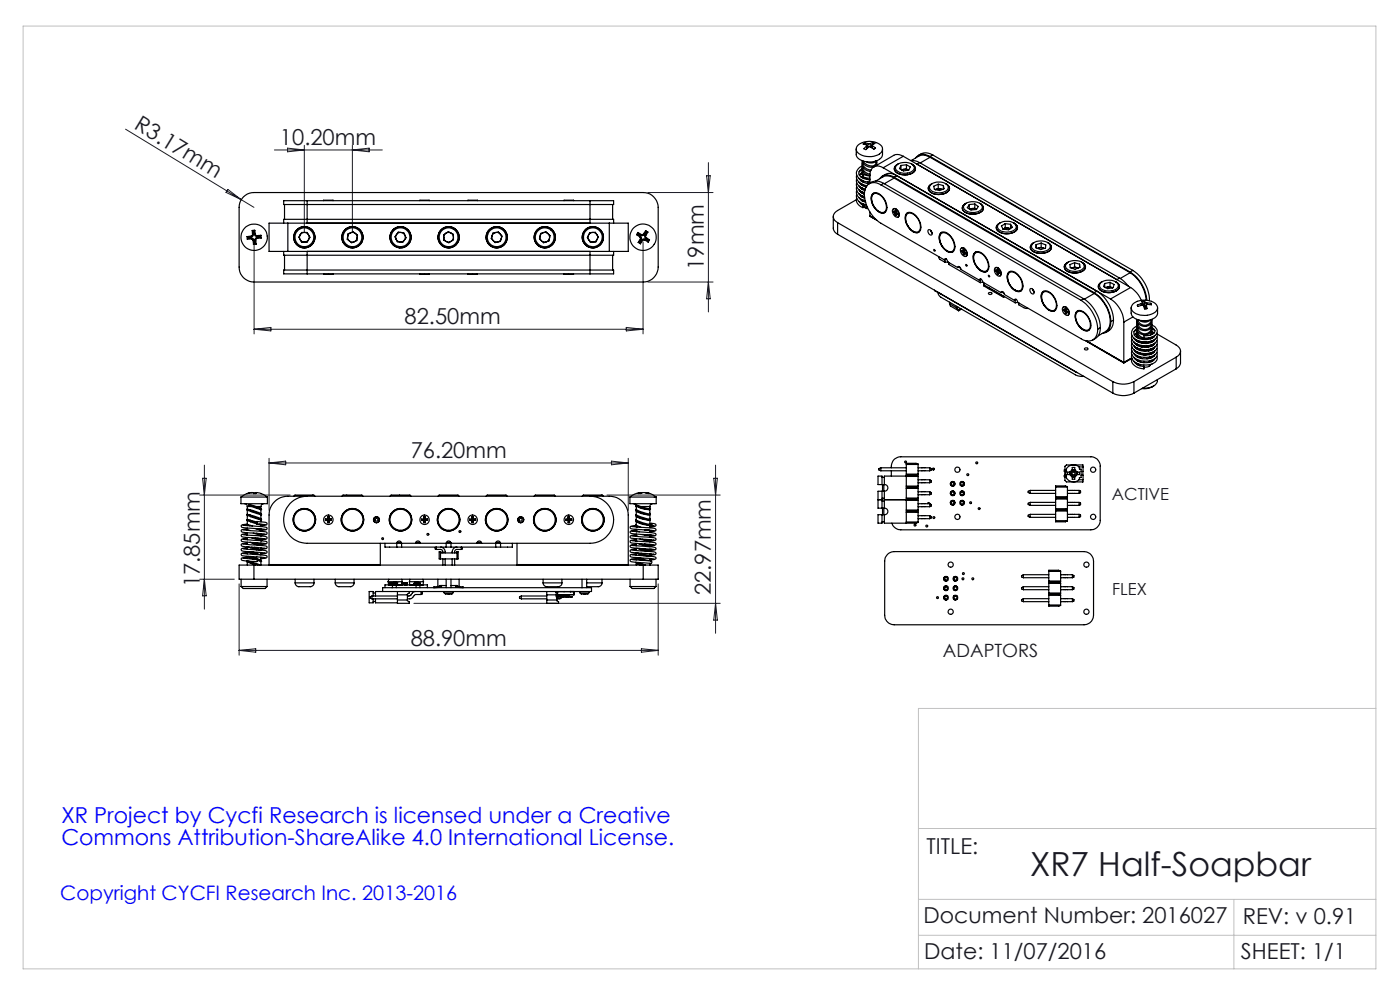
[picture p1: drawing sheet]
<svg xmlns="http://www.w3.org/2000/svg" width="297mm" height="210mm" viewBox="0 0 297 210" stroke-linecap="round" stroke-linejoin="round" font-family="sans-serif">
<defs><g id="words">
<text font-size="7.1" fill="#191924" x="218.6" y="185.7">XR7 Half-Soapbar</text>
<g font-size="4.7" fill="#191924">
<text x="28.3" y="27.2" transform="rotate(31 28.3 27.2)">R3.17mm</text>
<text x="59.4" y="30.8">10.20mm</text>
<text x="149.3" y="57.2" transform="rotate(-90 149.3 57.2)">19mm</text>
<text x="85.8" y="68.8">82.50mm</text>
<text x="87.1" y="97.2">76.20mm</text>
<text x="42.4" y="124.6" transform="rotate(-90 42.4 124.6)">17.85mm</text>
<text x="150.8" y="126.2" transform="rotate(-90 150.8 126.2)">22.97mm</text>
<text x="87.1" y="136.9">88.90mm</text>
<text x="196.6" y="181.1">TITLE:</text>
<text x="195.9" y="195.9">Document Number: 2016027</text>
<text x="263.6" y="195.9">REV: v 0.91</text>
<text x="196.1" y="203.4">Date: 11/07/2016</text>
<text x="263.3" y="203.5">SHEET: 1/1</text>
</g>
<g font-size="4.7" fill="#00f">
<text x="13" y="174.6">XR Project by Cycfi Research is licensed under a Creative</text>
<text x="13" y="179.2">Commons Attribution-ShareAlike 4.0 International License.</text>
</g>
<text font-size="4.2" fill="#00f" x="12.8" y="190.9">Copyright CYCFI Research Inc. 2013-2016</text>
<text font-size="3.9" fill="#191924" x="200" y="139.4">ADAPTORS</text>
<g font-size="3.5" fill="#191924">
<text x="235.9" y="106.1">ACTIVE</text>
<text x="235.9" y="126.2">FLEX</text>
</g>
</g></defs>
<path d="M4.9 5.5h287v200h-287zM291.9 150.3h-97.1v55.2M194.8 175.7h97.1M194.8 198.4h97.1M194.8 190.8h97.1M261.8 190.8v14.7" fill="none" stroke="#c0c0c0" stroke-width=".21"/>
<g fill="none" stroke="#191924" stroke-width=".21">
<path d="M26.6 27.4l24.6 15M58.2 31.8h22.9M61 31.4l3.6 .4-3.6 .4zM64.6 30.8v18.5M74.8 30.8v18.5M74.8 31.8l3.5-.4v.8zM149.9 37.3h.8l-.4 3.5zM150.3 34.5v31.7M48.3 40.2l2.9 2.2-3.3-1.6zM51.2 42.4l2.7 1.6M53.9 51.3v19.5M136.4 51.3v19.5"/>
<path d="M137.4 40.8h13.9M137.4 59.8h13.9M150.3 59.8l.4 3.6h-.8zM53.9 69.8h82.5M53.9 69.8l3.6-.3v.7zM132.9 69.5l3.5 .3-3.5 .4zM43.4 98.7v30.5M57.1 97.2v11.1M57.1 98.2h76.2M57.1 98.2l3.5-.4v.8zM129.7 97.8l3.6 .4-3.6 .4zM133.3 97.2v11.1"/>
<path d="M151.8 98.7v35.6M42.4 105h19.2M43 101.5h.7l-.3 3.5zM128.8 105h24M151.4 101.5h.8l-.4 3.5zM42.4 122.9h7.3M43.4 122.9l.3 3.5h-.7zM50.7 123.9v15.1M50.7 138h88.9M50.7 138l3.6-.4v.8zM87.8 128h65M136.1 137.6l3.5 .4-3.5 .4z"/>
<path d="M139.6 123.9v15.1M151.8 128l.4 3.5h-.8z"/>
</g>
<g fill="none" stroke="#000" stroke-width=".25">
<path d="M181.6 31.6a2.01 2.01 0 0 0 .3 1.9 3.9 3.9 0 0 0 5.2-.2l.1-1.7M181.8 39.6a1.72 1.72 0 0 0 1.6 2.1M181.8 38.8a1.61 1.61 0 0 0 1.3 2l.3 .1M181.8 37.1a1.61 1.61 0 0 0 1.3 2l.8 .3M181.8 38a1.61 1.61 0 0 0 1.3 2M182.1 30.7a3.9 3.9 0 0 1 4.9 .3 1.39 1.39 0 0 1-1.2 2 3.7 3.7 0 0 1-4-.9 1.11 1.11 0 0 1 .3-1.4zM182.2 39.5l.4 .5 .9 .4M182.2 38.7l.7 .6 .9 .4M182.2 37.8l.7 .7 1.5 .4M182.4 39.5v.1M182.4 38.7v.1M182.4 37.9l-.1 .1"/>
<path d="M182.4 38h-.1M182.7 39.2l.1-.2v.3M182.7 40l.2-.1-.1 .2M182.7 38.4l.1-.2v.3M182.8 36.6l-.5 .5M182.8 35.8a1 1 0 0 0-.6 1 1 1 0 0 0 .7 .9l1.6 .4M182.8 34.1a1.82 1.82 0 0 0 3.2 .7l-.1-.7M182.9 36.9l-.6 .3M182.9 37.4l-.2 .2M182.9 36l-.7 .4M183 35.2a1.59 1.59 0 0 0-1.3 1.6 1.59 1.59 0 0 0 1.4 1.5l1.4 .3M183 34.4a1.58 1.58 0 0 0 1.6 2"/>
<path d="M183 35.3a1.55 1.55 0 0 0 1.5 1.9M183 36.2l-.2 .5 .2 .5M183 34.5v.2a1.9 1.9 0 0 0 1.8 1.4M183 35.4v.2a1.77 1.77 0 0 0 1.6 1.4M183 36.3l.2 .7M183 37.2l.1 .6M183 39.9v.3M183 38.3l.1 .3M183 39.1v.3M183.1 40l.3 .4M183.1 40l.5 .1M183.1 34.1a2.02 2.02 0 0 0 2.4 1l.3-.3 .1-.7"/>
<path d="M183.1 39.2l.6 .5M183.4 37.6l1.1 .6M183.5 30.3l.7 .2M183.5 30.3l-.4 .3 .7 .2v.2M183.5 30.3v.3M183.8 39.4h.1M183.8 31l.1 .6M183.9 30.9l.1 .6M184 38.9l.3 .1M184 38.6l.5 .2M184.2 30.5l-.1 .9M184.5 37.3l-1.3-.3-.2 .3 .1 .2 1.4 .3"/>
<path d="M184.5 37.2v1.7M184.6 30.4l-.4 .1M184.6 30.4v.7M185 30.8l-.1 .5M185.1 30.9l.6 .5-.3 .3a.85 .85 0 0 0-1.4-.2 .33 .33 0 0 1-.3 .2 .33 .33 0 0 1-.4-.2l.5-.5M185.1 30.9l-.1 .5M185.2 30.3l.4 .1-.4 .2a.2 .2 0 0 0-.2 .1 .2 .2 0 0 0 .1 .2M185.2 30.3l-.6 .1M185.2 30.3v.3M185.8 34.1a1.64 1.64 0 0 1-2 .2M185.9 35v.1M185.9 34.9l.1 .2"/>
<path d="M186.9 39.2a2.12 2.12 0 0 0-2.4-.3 2.12 2.12 0 0 0-1.1 2.1 7.8 7.8 0 0 0 3.5 6.4l13.4 7.7M186.9 39.2l42.4 24.5M187.2 37.4a2.35 2.35 0 0 1 3.1-.1l-.6 .3M187.4 35.6a1.74 1.74 0 0 0-2-.2 1.74 1.74 0 0 0-.9 1.8M187.4 35.6l48.2 27.8M187.5 38.9a2.49 2.49 0 0 0-3.1 .1M187.5 38.9l-.6 .3M187.5 38.9l42.4 24.5M189.7 37.6a2.14 2.14 0 0 0-3.1 .3M189.7 37.8l-1.4-.5a3.4 3.4 0 0 0-2.5 1.1M189.7 37.6l42.4 24.5M189.7 37.8l42.4 24.5"/>
<path d="M189.7 37.8l-2.1 1.2M190.2 35.1a2.65 2.65 0 0 1 3.8 .3 1.59 1.59 0 0 1-1.9 1.4 1.73 1.73 0 0 1-2.1-1.3zM190.4 34.9a1.05 1.05 0 0 0-.7 1.2 1.05 1.05 0 0 0 1.1 .8 2.68 2.68 0 0 0 3.4-1l-.1-.5-.5-.5M190.4 34.9a1.03 1.03 0 0 0-.7 1.1 1.03 1.03 0 0 0 .9 .9 2.91 2.91 0 0 0 3.6-.9 .95 .95 0 0 0-.6-1.1M190.5 34.8l-.1 .1M191.1 35.1v.8M191.6 33.2a2.09 2.09 0 0 0-2-.3l-4.2 2.5M191.6 33.2l-4.2 2.4M191.6 33.2l48.3 27.8M191.7 35.9l-.4 .1M191.7 35.9l1 .2M191.7 35.9l-.5 .1"/>
<path d="M192.3 35.8l.4 .3M192.3 35l.8 .4-.3 .7-1.1 .2-.9-.5 .3-.7M192.3 35l-1.2 .1M192.3 35v.8M192.3 35.8l-.6 .1M192.7 36.1h.1M193.2 34l.9 .1 1 .4M193.4 34.8l.2 .1M195.1 34.5l-.6 .3M195.1 34.5l42.4 24.5M197.3 33.2a2.18 2.18 0 0 0-3.1 .3M197.3 33.4l-.4-.2a2.14 2.14 0 0 0-2-.1l-1.5 .9"/>
<path d="M197.3 33.4l-2.1 1.2M197.3 33.2l42.4 24.5M197.3 33.4l42.4 24.4M197.4 39.2a2.55 2.55 0 0 1 3.8 .4 1.55 1.55 0 0 1-2 1.3 1.72 1.72 0 0 1-2-1.2zM197.6 39a1.02 1.02 0 0 0-.7 1.1 1.02 1.02 0 0 0 .9 .9 2.94 2.94 0 0 0 3.6-.8 1.04 1.04 0 0 0-.6-1.2M197.8 38.9l-.2 .1M197.9 32.9a2.57 2.57 0 0 0-3.1 .1M197.9 32.9l-.6 .3M197.9 32.9l42.4 24.5M199 39.1v.9M199 39.1l-.9 .4 .1 .7 1.1 .2 1-.4-.2-.6M199 39.1l1.1 .3"/>
<path d="M199 40l-.5 .2M199 40l.6 .1M200.1 39.4v.7M200.6 38.9l.2 .1M51.6 41.8a2.98 2.98 0 0 1 2.3-1h82.6a3.2 3.2 0 0 1 3.1 3.2v12.6a3.2 3.2 0 0 1-3.1 3.2h-82.6a3.1 3.1 0 0 1-3.2-3.2v-12.6a3.1 3.1 0 0 1 .9-2.2zM52.4 50.2l.1 .5M52.4 50.2l.2 .1M52.6 50.6l-.1 .1M52.6 50.3v.3M53.3 50.1l-.9 .1M53.3 50.1v.2M53.3 50.3h-.7"/>
<path d="M53.3 50.7h-.8M53.3 50.7l.4 .3M53.3 50.5l.4 .1 .1 .3M53.3 50.5v.2M53.3 50.5l-.7 .1M53.5 48.9l.1 .9M53.5 48.9l.2 .1M53.6 49.8l-.3 .3M53.7 51l.1 .8M53.7 49v.7M53.7 49.7v.3l-.4 .3M53.7 49.7l-.1 .1"/>
<path d="M53.8 50.9l-.1 .1M53.8 50.9l.1 .7M53.9 49l.1 .7M53.9 51.6l-.1 .2M53.9 49h-.2M53.9 51.6h.3M54 49.7l.2 .4 .3 .1M54 48.9l.2 .8M54 48.9h-.5M54 48.9l-.1 .1M54.1 50.9h.2M54.1 50.9l.1 .7"/>
<path d="M54.2 49.7l.3 .3M54.2 49.7h-.2M54.2 51.6l.1 .2M54.3 50.9v.9M54.3 51.8h-.5M54.5 50v.2M54.5 50.6l-.2 .3M54.5 50.4l-.3 .2-.1 .3M54.5 50.4v.2M55.2 50.1l-.7 .1M55.2 50.1v.2M55.2 50.3l-.7 .1"/>
<path d="M55.2 50.3l.2 .2M55.4 49.9v.6M55.4 49.9l-.9 .1M55.4 49.9l-.2 .2M55.4 50.5l-.9 .1M60.2 47.3v-.8h70v.8M60.2 53.3v.8h70v-.8M60.4 43.4v3.1M60.4 54.1v3.2M61.1 47.3h-4v6h4M61.1 53.3h68.2M61.1 47.3v6"/>
<path d="M61.1 47.3h68.2M64 49.3h1.2l.6 1-.6 1.1h-1.2l-.6-1.1zM65.2 42.6h-5v.8h70v-.8h-5M65.2 58.1h-5v-.8h70v.8h-5M65.2 42.6v4.7M65.2 53.3v4.8M65.2 42.6h60M65.2 58.1h60M68.7 42.6h2M68.7 58.1h2M73.8 49.6l1.1-.4 .9 .7-.1 1.1-1.1 .5-.9-.7zM84.5 49.2l1.2 .2 .4 1-.7 1-1.1-.1-.5-1.1z"/>
<path d="M89.1 58.1h2M89.1 42.6h2M94.1 49.8l1-.7 1.1 .6v1.2l-1 .6-1-.5zM99.3 42.6h2M99.3 58.1h2M104.6 49.5l1.1-.3 .8 .9-.3 1.1-1.2 .3-.8-.9zM114.7 49.5l1.1-.3 .9 .8-.2 1.1-1.2 .4-.9-.8zM119.7 42.6h2M119.7 58.1h2M125.1 49.3h1.2l.6 1-.5 1-1.2 .1-.6-1zM125.2 42.6v4.7M125.2 53.3v4.8"/>
<path d="M129.3 47.3h4v6h-4M129.3 47.3v6M130 43.4v3.1M130 54.1v3.2M135 49.8l.7 .5M135.3 49.7l-.3 .1M135.3 49.7l.6 .4M135.3 49.3l.8 .5M135.3 49.3l-.3 .5M135.3 49.3l.1 .2M135.4 49.5l.6 .4M135.4 49.5l-.1 .2"/>
<path d="M135.4 51.4l.5 .3M135.6 51.4h-.2M135.6 51.4l.2 .1M135.7 50.3l.2 .4M135.8 51.5l.1 .2M135.9 50.7l-.5 .7M135.9 50.1l.2 .3-.1 .4M135.9 50.1l-.2 .2M135.9 50.7l.1 .1M136 50.8l-.4 .6M136.1 49.8l-.1 .1M136.2 50.9l.1 .1"/>
<path d="M136.2 50.9l-.4 .6M136.3 51l-.4 .7M136.5 49.7l-.4 .1M136.5 49.7l.1 .1M136.6 49.8l-.3 .2-.3-.1M136.8 50.9l-.5 .1M136.8 50.9l.7 .5M136.8 49.9v.4l.2 .2M136.8 50.8l-.3-.1-.3 .2M136.8 49.9l.2 .1M136.8 50.8v.1M136.8 50.8l.7 .3"/>
<path d="M137 50l.1 .4M137 48.9l.4 .3M137 48.9l-.5 .8M137 48.9v.2M137 50.5l.6 .4M137 49.1l-.4 .7M137 49.1l.2 .2M137.1 50.4l.7 .5M137.1 50.4l-.1 .1M137.2 49.3l-.4 .6M137.4 49.2l-.4 .8M137.4 49.2l-.2 .1"/>
<path d="M137.5 51.1v.3M137.6 50.9l-.1 .2M137.8 50.9l-.3 .5M137.8 50.9h-.2M176.8 46v2.6a1.72 1.72 0 0 0 .9 1.1M177.7 49.7l58.4 33.7M177.7 47.2l58.4 33.8M177.7 47.2v2.5M181.7 42.4l-4 2.3a1.36 1.36 0 0 0-.9 1.2 1.36 1.36 0 0 0 .9 1.3M181.8 41.2a1.64 1.64 0 0 0 1.3 2l.7 .3M181.8 40.4a1.64 1.64 0 0 0 1.3 2l.5 .2M181.8 42a1.64 1.64 0 0 0 1.3 2.1"/>
<path d="M182.2 41.9l.7 .7 .8 .3M182.2 41.1l.4 .5 .8 .4M182.2 40.3l.4 .5 .8 .4M182.2 42.7l.4 .5 .6 .4M182.4 41.2h-.1M182.4 40.4h-.1M182.4 42h-.1M182.4 40.4l-.1 .1M182.4 41.2l-.1 .1M182.8 41.8l.2-.3 .2 .5M182.8 40.7l-.1 .1M182.8 41.5l-.1 .2"/>
<path d="M182.9 43.1l.1 .4M182.9 41.7h-.1M182.9 40.7l-.1 .2M182.9 42.4l.2 .3M183 42.5l-.1 .1M183 40.8l.3 .4M183 40.7v.2M183 41.7v.2M183.1 43.7l.1-.1 .1 .2-.2 .3zM183.1 43.2l.9 .8M183.2 42.5l.4 .4M183.2 43.9l.4 .2"/>
<path d="M183.3 43.8l.7 .5M183.3 41.7l.1 .1M184.5 45v.9l1.5 .8M184.5 45.8l1.3 .7M185.1 41.2a1.36 1.36 0 0 1 2 .4 2.54 2.54 0 0 1 .6 3.5 2.08 2.08 0 0 1-2.4-1.4l-.5-1.6zM185.1 41.3a1.55 1.55 0 0 1 2.3 .8 2.4 2.4 0 0 1 .3 2.8 1.76 1.76 0 0 1-2.2-1.1l-.6-1.6zM185.3 41a2.52 2.52 0 0 0 .4 3.3 1.6 1.6 0 0 0 2.2 .7M189.5 44.3a1.11 1.11 0 0 1 1 .6 1.11 1.11 0 0 1 0 1.2 1.21 1.21 0 0 1-1-1.8zM189.5 44.3a1.07 1.07 0 0 1 1.1 .5 1.07 1.07 0 0 1-.1 1.2M189.6 45l.3 .2M189.8 44.9l.7 .4v.2l-.4-.1 .1-.2 .3 .1M189.8 44.9h.1"/>
<path d="M189.8 44.9l-.2 .1M189.9 45v-.4l.2 .1v1l-.2-.1M189.9 45.2v.4M189.9 45l-.3-.2v.2M189.9 45h.2M190.1 45.1l-.2 .1M190.1 45.5l-.2 .1M192.3 45.3a1.61 1.61 0 0 1 2.3 .8 2.7 2.7 0 0 1 .5 3 1.61 1.61 0 0 1-2.3-.8 2.7 2.7 0 0 1-.5-3zM192.4 45.4a1.74 1.74 0 0 1 2.3 1 2.15 2.15 0 0 1 .1 2.7 1.97 1.97 0 0 1-2.3-1.3l-.4-1.2 .1-.7zM192.5 45.1a2.44 2.44 0 0 0 .4 3.3 1.73 1.73 0 0 0 2.1 .8M196.9 48.8a.69 .69 0 0 1 .7 .3 .69 .69 0 0 1 0 .7 .76 .76 0 0 1-.7-1zM197.4 48.9l.3 .5"/>
<path d="M197.4 48.9l.3 .4M198.1 52.9l.2 .1v.3l-.1-.1zM198.5 40.2h.1M199.2 54.5l.2 .5 1.1 .7M199.5 49.5a1.36 1.36 0 0 1 2 .4 2.54 2.54 0 0 1 .6 3.5 2.08 2.08 0 0 1-2.4-1.3l-.5-1.7zM199.6 40.1l-1.1 .1M199.6 40.1l.2 .1M199.6 40.1l.3 .1M199.7 49.6a1.72 1.72 0 0 1 2.2 1 2.03 2.03 0 0 1 .1 2.7 2.13 2.13 0 0 1-2.4-1.7l-.3-1.2zM199.8 49.3a2.38 2.38 0 0 0 .3 3.2 1.75 1.75 0 0 0 2.1 .9M200.3 55.1l.1-.2h.3l.3 .7 2.2 1.2M200.5 55.7h.8v.4l6.7 3.9"/>
<path d="M200.5 55v.7M200.7 54.9l-.4 .2M200.7 55h-.1M203.2 56.8a.41 .41 0 0 1 .5-.2 .41 .41 0 0 1 .2 .6l3.9 2.2M203.4 56.6l.4 .3M203.5 56.6l-.3 .2M203.9 52.7a1.11 1.11 0 0 1 1.2 1.4v.1a.68 .68 0 0 1-1.1-.4l-.3-.8zM203.9 52.6a1.07 1.07 0 0 1 1.1 .6 1.07 1.07 0 0 1-.1 1.2M204 53.4l.3 .2M204.2 53.3l.7 .3v.3l-.4-.2 .1-.2 .3 .1M204.2 53.2v.1M204.2 53.3l-.2 .1"/>
<path d="M204.3 53.3v-.4l.2 .1v1.1l-.2-.1M204.3 53.6v.4M204.3 53.3l-.3-.2v.3M204.5 43.5a2.68 2.68 0 0 1 3.8 .1 1.34 1.34 0 0 1-1.6 1.5 1.85 1.85 0 0 1-2.3-1.3zM204.5 53v.3h-.2M204.5 53.9h.1M204.5 53.4l-.2 .2M204.5 53.9l-.2 .1M204.8 43.2a1.01 1.01 0 0 0-.7 1 1.01 1.01 0 0 0 .9 .9 2.99 2.99 0 0 0 3.6-.7 1.01 1.01 0 0 0-.6-1.2M204.8 43.2a1.03 1.03 0 0 0-.6 1.1 1.03 1.03 0 0 0 .9 .9 2.91 2.91 0 0 0 3.5-.8 .95 .95 0 0 0-.6-1.2M205 43.1l-.2 .1M205.6 44.3h.1"/>
<path d="M205.6 43.4l-.4 .7 .8 .4 1.2-.1M205.6 43.4v.9M206.2 44.2l-.5 .2M206.2 44.2l1 .2M206.2 44.2l-.6 .1M206.7 53.6a1.61 1.61 0 0 1 2.4 .9 2.7 2.7 0 0 1 .4 2.9 1.61 1.61 0 0 1-2.3-.8 2.53 2.53 0 0 1-.5-3zM206.8 43.3l.7 .5-.3 .6M206.8 43.3l-1.2 .1M206.8 44.2l.4 .2M206.8 43.3v.9M206.8 44.2h-.6M206.9 53.7a1.7 1.7 0 0 1 2.2 1 2.1 2.1 0 0 1 .2 2.8 1.99 1.99 0 0 1-2.3-1.3l-.4-1.3v-.7z"/>
<path d="M207 53.4a2.62 2.62 0 0 0 .6 3.6l1 .6 .8-.1M207.8 59.4l.2-.2 .4 .3 .1 .3 3.9 2.3M207.8 43.1l.2 .1M208 60h.7v.4l6.7 3.8M208 59.3v.7M208.1 59.2l-.3 .2M208.1 59.2l-.1 .1M209.7 58.4h.2v.3zM211.1 56.9a1.1 1.1 0 0 1 1.2 1.3 .51 .51 0 0 1-.5 .4 .51 .51 0 0 1-.5-.4l-.3-.7zM211.1 56.8a1.11 1.11 0 0 1 1.1 .5 1.11 1.11 0 0 1 0 1.2M211.2 57.5l.4 .2M211.4 57.4l.3 .2"/>
<path d="M211.4 57.4h.1M211.4 57.4l-.2 .1M211.5 57.5v-.4l.2 .1v.8M211.5 57.5l-.3-.2v.2M211.5 57.5h.2M211.6 57.7v.4M211.7 57.6l.4 .2v.2l-.3-.2M211.7 58h.1M211.7 57.6l-.1 .1M211.7 58l-.1 .1M211.8 57.8v.4l-.2-.1M211.9 47.5a2.82 2.82 0 0 1 3.6 .2 1.25 1.25 0 0 1-1.5 1.5 2.08 2.08 0 0 1-2.4-1z"/>
<path d="M212 47.4a.98 .98 0 0 0-.7 .9 .98 .98 0 0 0 .8 .9 3.1 3.1 0 0 0 3.7-.5 .97 .97 0 0 0-.6-1.3M212 47.4a1.02 1.02 0 0 0-.7 1.1 1.02 1.02 0 0 0 1 .8 2.94 2.94 0 0 0 3.5-.8 1.04 1.04 0 0 0-.6-1.1M212.1 57.8l-.3-.1v.1M212.2 47.3l-.2 .1M212.8 48.6h.1M213.3 47.4l-.9 .5 .4 .7 1.2 .1 .8-.5-.4-.6M213.3 47.4l1.1 .2M213.3 47.4v.9M213.3 48.3l-.5 .3M213.9 57.8a1.61 1.61 0 0 1 2.4 .8 2.39 2.39 0 0 1 .2 3.2 2.08 2.08 0 0 1-2.4-1.4l-.5-1.7zM214.1 57.9a1.74 1.74 0 0 1 2.3 1 2.15 2.15 0 0 1 .1 2.7 2.13 2.13 0 0 1-2.5-1.7l-.2-.8a1.24 1.24 0 0 1 .3-1.2zM214.2 57.6a2.38 2.38 0 0 0 .3 3.2 1.75 1.75 0 0 0 2.1 .9"/>
<path d="M214.3 48.5l-.9-.1-.6 .2M214.4 47.6v.9l-1.1-.2M215 47.3l.2 .1M219.2 51.5a1.03 1.03 0 0 0-.6 1.1 1.03 1.03 0 0 0 .9 .9 2.94 2.94 0 0 0 3.5-.8 .94 .94 0 0 0-.6-1.2M219.2 51.5a1.03 1.03 0 0 0-.6 1.1 1.03 1.03 0 0 0 .9 .9 2.91 2.91 0 0 0 3.5-.8v-.5l-.6-.7M219.3 51.5a2.77 2.77 0 0 1 3.4 .3 .97 .97 0 0 1-1 1.5 2.48 2.48 0 0 1-2.9-.9l.1-.4zM219.4 51.4l-.2 .1M219.8 51.9v.7M220.3 52.6l1.1 .1M220.3 52.6l-.2 .1M220.9 51.6l1 .4-.1 .6-1 .3-1-.3v-.7M220.9 51.6l-1.1 .3"/>
<path d="M220.9 52.5l.5 .2M220.9 51.6v.9M220.9 52.5l-.6 .1M221.4 52.7h.1zM222.2 51.4l.2 .1M226.3 55.8a2.77 2.77 0 0 1 3.7 .3 1.39 1.39 0 0 1-1.6 1.5 2 2 0 0 1-2.4-1.1zM226.4 55.7a1.02 1.02 0 0 0-.6 1.1 1.02 1.02 0 0 0 .9 .9 2.82 2.82 0 0 0 3.6-.9 .98 .98 0 0 0-.7-1.1M226.4 55.7a1.02 1.02 0 0 0-.6 1.1 1.02 1.02 0 0 0 .9 .9 2.98 2.98 0 0 0 3.6-.8 1.04 1.04 0 0 0-.7-1.2M226.6 55.6l-.2 .1M227.3 56.9l.2-.1zM228 55.7l-1 .4v.7l1.1 .3 1-.4-.1-.7M228 55.7l1 .3"/>
<path d="M228 55.7v.9M228 56.6l-.5 .2M228 56.6l.5 .2M228.5 56.8h-1M228.5 56.8l.2 .1M229 56v.8M229.4 55.6l.2 .1M233.6 59.9a.99 .99 0 0 0-.6 1 .99 .99 0 0 0 .8 .9 2.98 2.98 0 0 0 3.6-.7 .99 .99 0 0 0-.6-1.2M233.6 59.9a1.03 1.03 0 0 0-.6 1 1.03 1.03 0 0 0 .9 .9 2.94 2.94 0 0 0 3.6-.8l-.1-.5-.6-.6M233.8 59.8l-.2 .1M235.5 59.9l.9 .5-.3 .6-1.1 .2-.9-.4 .3-.7M235.5 59.9l-1.1 .2"/>
<path d="M235.5 59.9v.9M236.6 59.8l.2 .1M237.5 59l.9 .7 1 1M237.5 59l-.6 .3M239.7 57.7a7.9 7.9 0 0 1 3.6 6M239.7 57.8a7.6 7.6 0 0 1 3.4 5.9M239.7 57.8l-2.1 1.3M240.3 57.4a7.8 7.8 0 0 1 3.5 6.4M240.3 57.4l-.6 .3M198.3 61.6v.1M198.3 61.7l.7 .4M199 62l.1 .5 .5 .6 28.5 16.4 1.1 .3h.7"/>
<path d="M199.3 62.2l.3 .2M201.4 64.4l1.5 .9M201.4 64.1v.3M201.4 64.4l.2 .5 1.8 1M202.9 65.3l.1 .1M202.9 65v.3M203 65.4l.3 .3M203.3 65.2l-.3 .2M203.3 65.7l.1 .2M203.8 65.5l-.5 .2M204 65.6l-.6 .3M208.9 60.5l-.2 .1 4.2 2.5"/>
<path d="M209.7 62.2a.42 .42 0 0 1 .4-.2 .42 .42 0 0 1 .3 .3 .4 .4 0 0 1-.4 .2 .4 .4 0 0 1-.3-.3zM209.7 61.1l3.2 1.8M209.7 61.1v.1M209.8 61l-.1 .1M212.4 62.1l.1-.3 .2 .1 .4 .6 2.1 1.2M212.5 62l.5 .2M212.7 61.9l-.3 .2M212.9 62.9v.2M212.9 62.9h.1M213.1 62.9l-.2 .2M215.2 63.7l.1-.2h.2l.4 .6 13.4 7.8a2.15 2.15 0 0 0 2.5 .2 2.15 2.15 0 0 0 1.1-2.3M215.4 64.2h.7v.5l1.4 .7h.7"/>
<path d="M215.4 63.6v.6M215.5 63.5l-.3 .2M215.6 63.5l-.2 .1M218.5 61.3a.64 .64 0 0 1 .8 .3 .64 .64 0 0 1-.2 .8l-.4-.4-.2-.4zM219 61.3l.4 .6M219.1 61.4l.3 .4M221.1 62a1.64 1.64 0 0 1 2.4 .8 2.44 2.44 0 0 1 .2 3.1 2.08 2.08 0 0 1-2.4-1.4l-.5-1.6zM221.3 62a1.7 1.7 0 0 1 2.3 1.1 2.1 2.1 0 0 1 .1 2.7 1.99 1.99 0 0 1-2.3-1.3l-.4-1.3v-.7zM221.4 61.8a2.4 2.4 0 0 0 .4 3.2 1.73 1.73 0 0 0 2 .9M225.5 65.2a1.11 1.11 0 0 1 1.3 1.4 .51 .51 0 0 1-.5 .3 .51 .51 0 0 1-.5-.3l-.4-.8zM225.6 65.1a1.11 1.11 0 0 1 1 .6 1.11 1.11 0 0 1 0 1.1M225.6 65.9l.4 .2"/>
<path d="M225.8 65.7h.1M225.8 65.7l.7 .4v.2l-.3-.1M225.8 65.7l-.2 .2M226 65.8v-.4l.2 .1v.8M226 65.8l-.4-.2v.3M226 65.8h.2M226 66.1v.4M226.2 66.3h.1M226.2 65.9l-.2 .2M226.2 66.3l-.2 .2M226.2 66.2v.4l-.2-.1M226.5 66.1l-.2-.1-.1 .2"/>
<path d="M228.1 78.9l.5 .1M228.4 66.1a1.61 1.61 0 0 1 2.3 .8 2.53 2.53 0 0 1 .4 3 1.61 1.61 0 0 1-2.3-.8 2.7 2.7 0 0 1-.4-3zM228.5 66.2a1.74 1.74 0 0 1 2.3 1 2.15 2.15 0 0 1 .1 2.7 2.13 2.13 0 0 1-2.5-1.7l-.2-1.2zM228.6 66a2.06 2.06 0 0 0 .1 2.8 2.09 2.09 0 0 0 2.4 1.2M229.3 63.7a7.9 7.9 0 0 1 3.6 6.1M229.9 63.4a7.9 7.9 0 0 1 3.5 6.1M229.9 63.4l-.6 .3M230.2 73.9a.32 .32 0 0 1 .4-.2 .32 .32 0 0 1 .1 .5h-.5zM230.2 72.2l8.2 4.8M230.5 72.3l7.9 4.6 1.7-1a1.92 1.92 0 0 0 2 2.3h.6M232.1 62.1a8.1 8.1 0 0 1 3.6 6.1M232.1 62.1l.6-.3a7.9 7.9 0 0 1 3.5 6.1"/>
<path d="M232.1 62.3a6.9 6.9 0 0 1 3.2 7l-.4 .7-1.9 1.2M232.1 62.3l-2.1 1.2M233.4 60.1a2.71 2.71 0 0 1 3.8 .2 1.44 1.44 0 0 1-1.8 1.4 1.81 1.81 0 0 1-2.1-1.1zM233.4 69.5a2.59 2.59 0 0 1-1.6 2.6M233.4 69.5l-.5 .3M234.4 60.1v.8M234.9 60.9l-.3 .1M234.9 60.9l1 .1M234.9 60.9l-.4 .1M235.5 60.8l.4 .2M235.5 60.8l-.6 .1M235.6 63.4a6.2 6.2 0 0 1 2.8 4.9"/>
<path d="M235.7 68.2a2.14 2.14 0 0 1-1.9 2.5M235.9 61l.1 .1M236.2 67.9a2.58 2.58 0 0 1-1.6 2.6M236.2 67.9l-.5 .3M238.4 68.3v8.7M239.9 61l1.2 1.1 1 1.6M239.9 61l-4.3 2.4M240 65.3a1.94 1.94 0 0 0 .7 2.2 3.8 3.8 0 0 0 4.8-.6l.1-1.6M240.1 76.1l-1.7 .9M240.1 74.3a1.96 1.96 0 0 0 2 2.2 3.1 3.1 0 0 0 3.3-.9v-.9M240.1 75.1a1.92 1.92 0 0 0 2 2.3 3.1 3.1 0 0 0 3.3-1v-.8M240.1 73.5a1.69 1.69 0 0 0 1.4 2.1 3.5 3.5 0 0 0 3.9-.9v-.8"/>
<path d="M240.1 72.7a1.65 1.65 0 0 0 1.4 2 2.95 2.95 0 0 0 4-1l-.1-.6M240.1 71.9a1.92 1.92 0 0 0 2 2.2 2.9 2.9 0 0 0 3.4-1.2l-.1-.6M240.1 71a1.92 1.92 0 0 0 2 2.3 2.9 2.9 0 0 0 3.4-1.2l-.1-.6M240.3 67.2l-1.9 1.1M240.4 64.4a3.7 3.7 0 0 1 5.1 .5 1.35 1.35 0 0 1-1.2 1.7 3.8 3.8 0 0 1-4.2-.7 1.03 1.03 0 0 1 .3-1.5zM240.6 75.8a2.99 2.99 0 0 0 4.4 .3M240.6 75a2.99 2.99 0 0 0 4.4 .3v-.1M240.6 74.2a3 3 0 0 0 4.3 .4l.1-.2M240.6 73.4a3 3 0 0 0 4.3 .4l.1-.2M240.6 72.6a2.96 2.96 0 0 0 4.3 .3l.1-.1M240.6 71.7a2.99 2.99 0 0 0 4.4 .3M240.6 76.7l.8 .7 1.3 .3"/>
<path d="M240.7 75.1h-.1M240.7 74.3h-.1M240.7 73.5h-.1M240.7 72.6l-.1 .1M240.7 71.8l-.1 .1M240.7 75.9h-.1M240.7 74.3v.1M240.7 73.5v.1M240.7 72.7h.1M240.7 71.9h.1M240.7 75.1v.1M241 75.6l.2-.2-.1 .3"/>
<path d="M241 74.7l.2-.1-.1 .2M241.1 67.7a1.68 1.68 0 0 0 1.6 1.5 1.68 1.68 0 0 0 1.7-1.3v-.2M241.1 72.1v.3M241.1 72.9v.3M241.1 72.2l-.1 .1M241.1 71.4l-.1 .1M241.2 70.8l-.5 .3M241.2 70.5l-.6 .6M241.2 69.7a1.04 1.04 0 0 0-.7 1.1 1.04 1.04 0 0 0 .9 .9 2.81 2.81 0 0 0 3.6-.6M241.2 73.8l-.1 .2M241.2 76.2l.2 .4M241.2 77l.1 .4"/>
<path d="M241.2 69.9l-.6 .5M241.2 68.3a1.67 1.67 0 0 0 1.2 1.8 1.67 1.67 0 0 0 2-1l-.1-.7M241.2 70.1a1.55 1.55 0 0 0 1.9 1.8l.7-.2M241.2 70.9l-.1 .7M241.2 75.5l.2 .3M241.2 76.3v.2M241.2 73.8l-.2 .1M241.2 73l-.2 .1M241.3 74.6l.3 .5M241.3 74.8h.1M241.3 67.8a1.47 1.47 0 0 0 1.5 1.2 1.47 1.47 0 0 0 1.4-1.2M241.3 68.5a1.45 1.45 0 0 0 1.4 1.4 1.45 1.45 0 0 0 1.5-1.3"/>
<path d="M241.3 69.4a1.45 1.45 0 0 0 1.4 1.4 1.45 1.45 0 0 0 1.5-1.3M241.3 70.3a1.45 1.45 0 0 0 1.3 1.4M241.3 71.1l.2 .6M241.3 72.2l.1 .3M241.3 73l.1 .3M241.3 73.9l.6 .5M241.3 73.9v.2M241.3 74.8v.2M241.4 73.1l.9 .6M241.5 77.2l.3 .4M241.5 72.3a1.95 1.95 0 0 0 2.5 .2M241.6 76.4l.4 .4"/>
<path d="M241.7 75.6l.6 .5M241.8 74.8v.1a1.5 1.5 0 0 0 2 0M241.9 74a1.52 1.52 0 0 0 1.8 .1M242.1 64.4l-.3 .1a.33 .33 0 0 0-.5 .4l.1 .1 .3-.1a.65 .65 0 0 1 .8-.1 .65 .65 0 0 1 .3 .7h.4a.24 .24 0 0 0 .2-.2 .24 .24 0 0 0-.2-.3v-.2M242.1 73.3a1.34 1.34 0 0 0 1.5 0M242.1 64.4v.4M242.4 64.2v.5M242.4 72.5h.8M242.7 77.7v.5zM242.7 63.8l.2 .3M242.7 63.8l-.5 .1 .2 .4-.3 .1M242.7 63.8l-.1 1.1"/>
<path d="M242.9 64.1l.4 .2M242.9 64.1l-.1 1.3M243.2 64.8l-.1 .7 .1-.7M243.3 64.3h.9M243.3 64.3v.3M243.5 68l-.5 .1-.6-.1M243.9 75.7l-.6 .4M244 76.5l-.4 .4M244.1 77.3l-.4 .4M244.1 77.5l-.7 .3-.7 .1M244.1 67.8a1.83 1.83 0 0 1-2.5 .1M244.1 73.2l-.9 .5"/>
<path d="M244.2 64.3l.1 .4-.9-.1-.2 .2M244.2 64.3l-.1 .3M244.2 71.6l-.1 .3M244.2 74l-.6 .5M244.2 70.4l-.2 .7M244.2 74v.3M244.2 74.9v.2M244.2 75.8v.1M244.2 72.3v.4M244.2 73.2v.3M244.3 74.8l-.5 .4M244.3 75.6l-.3 .4"/>
<path d="M244.3 69.3a1.43 1.43 0 0 1-.4 1.5 1.43 1.43 0 0 1-1.5 .2 1.42 1.42 0 0 1-1.2-1.9 1.56 1.56 0 0 0-1.2 1.5 1.56 1.56 0 0 0 1.1 1.5 3.6 3.6 0 0 0 4.3-.6v-.8M244.3 70.2l.1 .8M244.3 75.6l.1 .2M244.3 76.5l.1 .2M244.4 70.3l.4 .4M244.4 74.7v.3M244.4 76.4l-.2 .4M244.4 70.6l.3 .2M244.4 69.8l.6 .3M244.4 69a1.28 1.28 0 0 1 1.1 1.3 1.28 1.28 0 0 1-1.2 1.2l-1.6 .2v-.5a2.27 2.27 0 0 0 2.3-.8 .88 .88 0 0 0-.6-.9M244.4 72.3v.3M244.4 73.1v.3"/>
<path d="M244.4 73.9v.3M244.4 77.2h.1M244.4 73.9l.3 .1M244.4 73.1l.3 .1M244.4 72.3l.3 .1M244.4 71.5l.3 .1M244.4 74.7l.3 .2M244.4 71.5v.2M244.7 74.6l.1 .1M244.7 73.8l.1 .1M244.7 73l.1 .1M244.7 72.2l.1 .1"/>
<path d="M244.7 71.4l.1 .1M244.7 75.4l.1 .2M245.5 70.9l4 2.3a1.36 1.36 0 0 1 .9 1.3 1.36 1.36 0 0 1-.9 1.3M249.5 75.8l-8.9 5.2M249.5 75.8v2.4M249.5 78.2l-8.9 5.2M250.4 74.5v2.6a1.68 1.68 0 0 1-.9 1.1M186.9 99.9h5.4M186.9 99.2h5.4M186.9 99.2v.7M186.9 99.2l-.5 .2v.3l.5 .2M189.1 99.2a2.02 2.02 0 0 1 2-2.3h40.3a1.92 1.92 0 0 1 2 2v11.5a2.04 2.04 0 0 1-2 2h-40.3a2.04 2.04 0 0 1-1.9-1.4"/>
<path d="M189.1 99.9v1.1M192.3 98.5h2.5M194.8 99.9h2.4M194.8 99.2h2.4M197.2 99.2v.7M197.2 99.2l.4 .2v.3l-.4 .2M197.8 99.6l.2 .1M226.2 99.7h-.3v-.8l.3-.3h3.5v3.6h-3.5l-.3-.3v-.7h.3M226.2 99.7h-.4v.3h.2M226.4 99.2a1.81 1.81 0 0 1 2.6-.1v.4h.3v1.8h-.3a.9 .9 0 0 1-.9 .9 1.55 1.55 0 0 1-2-1.6zM227.5 99.7v-.5h.5v.5M227.5 99.7l-.5 .4"/>
<path d="M227.5 99.7h.5M228 99.7l.4 .4M228.9 99.1h.9M236.1 81a4.9 4.9 0 0 0 4.5 0M236.1 83.4a4.9 4.9 0 0 0 4.5 0M236.1 81v2.4M240.6 81v2.4M244.7 81.9l-1 .5h-1.5M245.5 80.5a1.84 1.84 0 0 1-1.8 1.8h-1.3M51.1 105.4h5.6M51.1 105.4v1.4h5.6v-1.4M51.6 117.4l2.2 .2a5.9 5.9 0 0 1 2.8 .4v.2l-.2 .2-1 .1"/>
<path d="M51.6 116.4l4.7 .4a.29 .29 0 0 1 .4 .2 .29 .29 0 0 1-.3 .4l-1 .1M51.6 115.4l2.2 .2a5.9 5.9 0 0 1 2.8 .3v.4l-1.2 .2M51.6 114.4l2.2 .2a5.9 5.9 0 0 1 2.8 .4l-.2 .4-1 .1M51.6 113.4l4.7 .4a.29 .29 0 0 1 .4 .2 .29 .29 0 0 1-.3 .4l-1 .1M51.6 112.4l2.2 .2a5.9 5.9 0 0 1 2.8 .4v.3l-1.2 .2M51.6 111.4l2.2 .2a6.3 6.3 0 0 1 2.8 .4l-.2 .4-1 .1M51.9 106.8a.6 .6 0 0 1 .6 .6M52.4 112.5h.2M52.4 111.3l.6 .2M52.4 110.2l2 .7M52.4 119.1l2.3 .8M52.4 109.1l3.1 1.2"/>
<path d="M52.4 108l3.1 1.2M52.4 111.3l.1 .2M52.4 112.5h.1M52.4 110.2l.1 .2M52.4 119.1l.1 .1M52.4 109.1l.1 .3M52.4 108l.1 .3M52.4 118l.1 .1M52.4 104.7l-1.3 .7M52.4 104.7h.1a1.24 1.24 0 0 1 1.3-.1v.1M52.5 116.2a1.27 1.27 0 0 0-1.3 .4l.1 .3h.4l4.5 .4M52.5 117.2a1.27 1.27 0 0 0-1.3 .4l.1 .2 .4 .1 4.5 .4"/>
<path d="M52.5 115.2a1.27 1.27 0 0 0-1.3 .4l.1 .2 .8 .2 4.1 .3M52.5 114.2a1.27 1.27 0 0 0-1.3 .4l.1 .2 .4 .1 4.5 .4M52.5 113.2a1.27 1.27 0 0 0-1.3 .4l.1 .3h.4l4.5 .4M52.5 112.2a1.41 1.41 0 0 0-1.3 .4l.1 .2 .2 .1 4.7 .4M52.5 111.2a1.27 1.27 0 0 0-1.3 .4l.1 .2 .4 .1 4.5 .4M52.5 118.2a1.27 1.27 0 0 0-1.3 .4l.1 .2 .8 .2 2.4 .1 .1-.1-.1-.4-2.9-.2M52.5 117l1.6 .6M52.5 110.4l2.9 1v.3M52.5 119.2l1.7 .7M52.5 109.4l2.9 .9M52.5 108.2l2.9 1M52.5 118.1l1.2 .5"/>
<path d="M52.5 107.4h.8M52.5 112l-.1 .5M52.5 107.4l-.1 .6M52.5 108.2l-.1 .9M52.5 109.4l-.1 .8M52.5 110.4l-.1 .9M52.5 113l-.1 .6M52.5 114v.5M52.5 115v.5M52.5 116v.5M52.5 117v.5M52.5 118.1v.4"/>
<path d="M52.5 119.2v.7M52.5 119l-.1 .1M52.5 112.4l.6 .1M52.5 110.2l2 .6M52.5 108l2.9 1M52.5 119l2.6 .9M52.5 111.3l1.1 .3M52.5 109.1l2.9 1M52.6 118l1.8 .6M52.7 107.1l1.7 .3M52.7 107.1l.6 .3M52.7 116l1.8 .7"/>
<path d="M52.7 107.1l2.8 1M53 117l1.7 .6M53.1 115l1.8 .7M53.1 118l2.3 .9M53.3 107.4l2.1 .7M53.3 104.5h.2M53.3 104.5l-.9 .2M53.3 104.5h.1M53.4 116.1l1.6 .6M53.4 114.1l2.1 .6M53.6 117.1l1.6 .6M53.7 115.1l1.7 .6"/>
<path d="M53.7 113.1l1.7 .5M53.8 104.7h.1M53.9 119.9h-3.2v3h3.2M53.9 119.9v3M53.9 119.9h82.6M54 116.1l1.4 .6M54.1 114.1l1.4 .6M54.1 112.1l1.3 .4M54.2 104.5h.1M54.2 104.5l-.2 .2M54.2 104.5v.2M54.3 104.5l1.1 .2 1.3 .7"/>
<path d="M54.3 104.5v.2h-.5M54.3 104.5v.2M54.4 115.1l1 .5M54.4 107.4l1 .5M54.4 107.4h1M54.4 113.1l1.1 .5M54.5 111.2l1.7 .1M54.5 110.6l1.8 .2a.29 .29 0 0 1 .4 .2 .29 .29 0 0 1-.3 .4l-1 .1M54.5 110.6v.6zM54.5 118.7l1 .4M54.6 118.8l.8 .3M54.7 114.2l.7 .3"/>
<path d="M54.7 112.1l.8 .4h-.1M55 113.2l.4 .2M55 111.2l.5 .2M55.2 112.2l.2 .1M55.4 113.4l.1 .2M55.4 114.5l.1 .2M55.4 109l.1 .2M55.4 118.9l.1 .2M55.4 116.7h.1M55.4 112.3l.1 .2M55.4 110.1l.1 .2M55.4 115.6l.1 .1"/>
<path d="M55.4 107.9l.1 .2M55.4 107.4v.5M55.4 108.1v.9M55.4 109.2v.9M55.4 110.3v.4M55.4 112.2v.1M55.4 112.5v.2M55.4 113.2v.2M55.4 113.6v.1M55.4 114.2v.3M55.4 115.2v.4M55.4 116.2v.5"/>
<path d="M55.4 117.2v.5M55.4 118.2v.7M55.4 119.1v.8M55.4 111.2l.1 .2M55.5 113.6h-.1M55.5 111.4h-.1M55.5 110.3h-.1M55.5 109.2h-.1M55.5 119.1h-.1M55.5 108.1h-.1M56 106.8a.6 .6 0 0 0-.6 .6M57.1 119.9v-10.7a4 4 0 0 1 4-3.9h68.2a4 4 0 0 1 4 3.9v10.7"/>
<path d="M57.1 119.8h23.6M62.3 105.3a2.8 2.8 0 0 1 2.1-.3h.8a1.98 1.98 0 0 1 1.6 .3M65.2 105.3a5 5 0 0 0-5 5 5 5 0 0 0 5 4.9h19M69 110.1h.5M69 110.1l.1 .1M69 110.4h.5M69 110.1v.3M69.1 110.3l-.1 .1M69.1 110.2h.5M69.1 110.3h.5M69.1 110.2v.1M69.5 109.6l.1 .1"/>
<path d="M69.5 110.1l.1 .1M69.5 109.6v.5M69.5 110.4v.5M69.5 109.6h.3M69.5 110.9h.3M69.6 109.7v.5M69.6 110.3v.5M69.6 110.3l-.1 .1M69.6 109.7h.1M69.6 110.8l-.1 .1M69.6 110.8h.1M69.7 109.7v.5"/>
<path d="M69.7 110.3v.5M69.7 110.2h.5M69.7 110.8l.1 .1M69.7 110.3l.1 .1M69.7 110.3h.5M69.8 110.1l-.1 .1M69.8 109.6l-.1 .1M69.8 109.6v.5M69.8 110.4v.5M69.8 110.1h.5M69.8 110.4h.5M70.2 110.3l.1 .1"/>
<path d="M70.2 110.2v.1M70.3 110.1l-.1 .1M70.3 110.1v.3M72.5 105.3a1.98 1.98 0 0 1 1.7-.3h1.1a2.18 2.18 0 0 1 1.7 .3M80.7 115.2v4.7M81.7 115.2v.9h2.5M82.7 105.3a2.02 2.02 0 0 1 1.7-.3h1.1a2.02 2.02 0 0 1 1.7 .3M84.2 115.2h1M84.2 116.1h1M84.2 115.2a.49 .49 0 0 1 .5-.4 .49 .49 0 0 1 .5 .4M84.2 115.2v.9M84.2 115.1h.9"/>
<path d="M85.2 115.2h9.5M85.2 116.1h9.5M85.2 115.2v.9M88.2 115.2a.51 .51 0 0 1 .5-.5 .51 .51 0 0 1 .5 .5M88.2 115.1h.9M89.4 110.4h.5M89.4 110.1v.3M89.4 110.1l.1 .1M89.5 110.3h.5M89.5 110.3l-.1 .1M89.5 110.2v.1M89.9 109.6h.3"/>
<path d="M89.9 109.6l.1 .1M89.9 109.6v.5M89.9 110.9h.3M89.9 110.1l.1 .1M89.9 110.4v.5M89.9 110.1h-.5M90 109.7h.1M90 110.8h.2M90 110.3l-.1 .1M90 109.7v.5M90 110.3v.5M90 110.8l-.1 .1"/>
<path d="M90 110.2h-.5M90.1 110.2h.5M90.1 110.3l.1 .1M90.1 110.3l.1 .5M90.1 109.7v.5M90.2 110.8v.1M90.2 110.1h.5M90.2 110.4v.5M90.2 109.6l-.1 .1M90.2 110.1l-.1 .1M90.2 109.6v.5M90.6 110.2v.1"/>
<path d="M90.6 110.3h-.5M90.6 110.3l.1 .1M90.7 110.4h-.5M90.7 110.1l-.1 .1M90.7 110.1v.3M92.3 116.2l.2-.1v.4l-.2-.1zM92.5 116.5h1a.6 .6 0 0 1 .4 .8M92.9 105.3a1.98 1.98 0 0 1 1.7-.3h1.1a2.18 2.18 0 0 1 1.7 .3M93.2 117h.3v.3h3.4v-.3h.3v1.6h-4zM93.5 116.1a1.01 1.01 0 0 1 .9 1.2M93.5 117v1.6M93.9 118.6v1.3"/>
<path d="M94.4 118.6v1.3M94.7 115.2h1M94.7 116.1h1M94.7 115.2a.51 .51 0 0 1 .5-.5 .51 .51 0 0 1 .5 .5M94.7 115.2v.9M94.7 115.1h.9M95.7 115.2v.9M95.7 116.1h9.5M95.7 115.2h9.5M95.9 118.6v1.3M96.4 118.6v1.3M96.9 116.1a1.05 1.05 0 0 0-1 1.2"/>
<path d="M96.9 117v1.6M97.9 116.5h-1.1a.56 .56 0 0 0-.4 .8M97.9 116.1l.2 .1v.2l-.2 .1zM99.6 110.1l.1 .1M99.6 110.1l.1 .3M99.7 110.4h.4M99.7 110.2v.1M99.7 110.3h.5M99.7 110.3v.1M100.1 109.6h.3M100.1 110.9h.3M100.1 109.6l.1 .1"/>
<path d="M100.1 110.1l.1 .1M100.1 109.6v.5M100.1 110.4v.5M100.1 110.1h-.5M100.2 109.7h.1M100.2 110.8h.2M100.2 109.7v.5M100.2 110.3v.5M100.2 110.8l-.1 .1M100.2 110.2h-.5M100.2 110.3l-.1 .1M100.3 110.2h.5"/>
<path d="M100.3 109.7v.5M100.3 110.3l.1 .1M100.3 110.3l.1 .5M100.4 110.8v.1M100.4 110.1h.5M100.4 109.6l-.1 .1M100.4 110.1l-.1 .1M100.4 109.6v.5M100.4 110.4v.5M100.8 110.3l.1 .1M100.8 110.2v.1M100.8 110.3h-.5"/>
<path d="M100.9 110.1l-.1 .1M100.9 110.1v.3M100.9 110.4h-.5M101.2 115.2a.49 .49 0 0 1 .5-.4 .49 .49 0 0 1 .5 .4M101.2 115.1h.9M103.1 105.3l.3-.3h4l.2 .3M105.2 115.2h1M105.2 116.1h1M105.2 115.2a.49 .49 0 0 1 .5-.4 .49 .49 0 0 1 .5 .4M105.2 115.2v.9M105.2 115.1h.9M106.2 115.2v.9"/>
<path d="M108.7 115.2v.9h-2.5M109.7 119.8h23.6M109.7 115.2v4.7M113.3 105.3l.3-.3h2.7a1.62 1.62 0 0 1 1.5 .3M120.1 110.1v.3M120.1 110.4h.4M120.1 110.1v.1M120.1 110.3h.5M120.1 110.3v.1M120.1 110.2v.1M120.5 109.6h.3M120.5 110.1l.1 .1"/>
<path d="M120.5 110.4v.5M120.5 109.6l.1 .1M120.5 110.1h-.4M120.5 109.6v.5M120.5 110.9h.3M120.6 109.7v.5M120.6 109.7h.1M120.6 110.3l-.1 .1M120.6 110.3v.5M120.6 110.2h-.5M120.6 110.8h.2M120.6 110.8l-.1 .1"/>
<path d="M120.7 109.7l.1 .5M120.8 110.2h.4M120.8 110.8v.1M120.8 110.3v.5M120.8 110.3v.1M120.8 109.6l-.1 .1M120.8 109.6v.5M120.8 110.1h.5M120.8 110.1v.1M120.8 110.4v.5M121.2 110.3h-.4M121.2 110.3l.1 .1"/>
<path d="M121.2 110.2v.1M121.3 110.1l-.1 .1M121.3 110.4h-.5M121.3 110.1v.3M123.5 105.3a1.62 1.62 0 0 1 1.5-.3h1.5a1.66 1.66 0 0 1 1.5 .3M125.2 105.3a5 5 0 0 1 5 5 5 5 0 0 1-5 4.9h-19M133.6 105.4h5.6M133.6 105.4v1.4h5.6v-1.4M134.1 117.7l3 .2a2.76 2.76 0 0 1 2.1 .4 .49 .49 0 0 1-.7 .4l-.6 .1M134.1 116.7l4.5 .3 .6 .3a.49 .49 0 0 1-.7 .4l-.6 .1M134.1 115.7l4 .3 1 .2a.32 .32 0 0 1 0 .4 .32 .32 0 0 1-.4 .1l-.7 .1M134.1 114.7l3 .2a2.76 2.76 0 0 1 2.1 .4 .49 .49 0 0 1-.7 .4l-.6 .1v.2"/>
<path d="M134.1 113.7l5 .5a.32 .32 0 0 1 0 .4 .32 .32 0 0 1-.4 .1l-.8 .1M134.1 112.7l3 .2a2.48 2.48 0 0 1 2.1 .5 1.17 1.17 0 0 1-1.3 .4M134.1 111.7l4.5 .3 .6 .3a.34 .34 0 0 1-.5 .4l-.8 .1M134.1 118.7l4 .3M134.4 106.8l.4 .3M134.8 107.1l1.1 .3M134.8 107.1l.3 .3M134.8 107.1l.8 .5 .9 .3a1.38 1.38 0 0 0 1.5 0l-.1-.2M134.8 110.4a4.1 4.1 0 0 0 3 1M134.8 109.3a3.3 3.3 0 0 0 2.9 1l.2-.1M134.8 112.6l.2 .2M134.8 111.5l.2 .3"/>
<path d="M134.8 108.2l.2 .2M134.9 111.5l-1.1 .1-.1 .4 .7 .2 4.3 .4M134.9 112.5a1.11 1.11 0 0 0-1.2 .3v.1a2.73 2.73 0 0 0 2 .4l3 .3M134.9 107.2l.1 .2M135 116.5l-1.1 .1a.31 .31 0 0 0-.2 .3 .31 .31 0 0 0 .3 .3l4.7 .3M135 117.5l-1.2 .1-.1 .4 .7 .2 4.3 .4M135 115.5l-1.1 .1-.2 .3a2.73 2.73 0 0 0 2 .4l3 .2M135 114.5a1.23 1.23 0 0 0-1.3 .3v.2l.5 .2 4.5 .4M135 113.5l-1.1 .1a.31 .31 0 0 0-.2 .3 .31 .31 0 0 0 .3 .3l4.7 .3M135 118.5l-1.1 .1-.2 .3a2.73 2.73 0 0 0 2 .4l2.4 .2a.29 .29 0 0 0 .2-.3 .29 .29 0 0 0-.2-.2M135 112.8h.1M135 109.1l-.2 .1a4.2 4.2 0 0 0 3.2 1l-.1-.2"/>
<path d="M135 108.4v.8l.2 .2a4.6 4.6 0 0 0 2.6 .6l.1-.8M135 114.6l-.2 .2M135 114.6l.1 .2M135 118.8v-.5l1.1 .5M135 110.2l-.2 .2 .2 .2 1 .4 1.3 .3h.7M135 109.5v.8a6.5 6.5 0 0 0 2.8 .9v-.1M135 112.4l-.2 .2 .3 .2M135 113.6l-.2 .1M135 108l-.2 .1a4.6 4.6 0 0 0 3.2 1l-.1-.2M135 108l1.9 .9 .7 .1 .2-.1M135 111.3l-.2 .1 .1 .2 .4 .2M135 110.6v.8l1 .5"/>
<path d="M135 112.5l.6 .3M135 113.6l.4 .2M135 107.4h.1M135 115.7l-.1 .1M135 107.4v.6M135 111.7v.1M135 112.3v.2M135 113.3v.3M135 114.3v.3M135 115.3v.5M135 116.3v.5M135 117.3v.5"/>
<path d="M135 119.4v.5M135 119.4l-.1-.1 1.3 .6M135 117.2l.6 .4 1.1 .3M135 119.4l.8 .5M135 108.4v.1M135 108.5a6 6 0 0 0 2.8 .7M135.1 118.3l1.6 .6M135.1 107.4a5.9 5.9 0 0 0 2.7 .7M135.2 116.3l1.3 .5 1.3 .1M135.3 117.3l1.7 .6 .7 .1M135.4 119.3l1.5 .6M135.5 115.3a4.6 4.6 0 0 0 2.4 .4"/>
<path d="M135.5 116.3l.8 .3a2.04 2.04 0 0 0 1.7 .2l-.1-.3M135.6 118.3l1.3 .5h.9M135.7 114.3l1.6 .4h.5M135.9 104.5h-.1a4.2 4.2 0 0 0-2.2 .9M135.9 104.5l-.5 .2h.5M135.9 115.3l.4 .2a2.04 2.04 0 0 0 1.7 .2l-.1-.2M135.9 104.5v.2M135.9 107.4l1.7 .5h.2l.1-.5M135.9 107.4h2M136 117.4l1.6 .4 .2-.1 .1-.2M136.1 104.5h.2M136.1 104.5h-.2"/>
<path d="M136.1 104.5v.1M136.1 113.4l1.7 .2M136.2 114.4h.1a1.92 1.92 0 0 0 1.7 .2v-.1M136.3 116.4l1 .3 .5-.1M136.5 119.9h3.1v3h-3.1M136.5 119.9v3M136.7 113.4l1 .2 .3-.1M136.7 112.4l1.1 .1 .1 .5M136.7 115.4l.9 .2 .2-.1M137 104.5a4.2 4.2 0 0 1 2.2 .9M137.1 104.5h-.2M137.1 104.5l.7 .2-1-.2-.9 .2"/>
<path d="M137.1 104.5v.1M137.3 112.4l.4 .1M137.9 117.6v.4M137.9 118.7l.1 .3M137.9 108.1v.8M137.9 110.3v.8M137.9 111.4v.6M137.9 113.6v.4M137.9 114.7v.3M137.9 116.5v.1M137.9 116.9v.1M137.9 118.5v.3"/>
<path d="M137.9 119.5v.4M137.9 111l.1 .2M137.9 108l-.1 .1M137.9 113.6h-.1M137.9 114.6l-.1 .1M137.9 116.9h-.1M137.9 111.4h-.1M137.9 109.1l-.1 .1M138.1 111.5h.6M138.1 111l1 .2a.32 .32 0 0 1 0 .4 .32 .32 0 0 1-.4 .1l-.8 .1M138.5 106.8a.6 .6 0 0 0-.6 .6M186.3 106h.8"/>
<path d="M187.1 102.8v-1.8h-.8v1.8h1.3a.71 .71 0 0 1 .7 .7 .71 .71 0 0 1-.7 .7h-1.3v3.6h1.3a.69 .69 0 0 1 .7 .7 .69 .69 0 0 1-.7 .7h-1.3v1.8h.8v-1.8M187.1 104.2v3.6M187.1 101.3h.5M187.1 105.7h.5M187.1 106.3h.5M187.1 110.7h.5M187.2 102.8v1.4M187.2 107.8v1.4M187.5 102.8v1.4M187.5 107.8v1.4M187.6 106h4.7M187.6 104.2v3.6"/>
<path d="M187.6 109.2v1.8h6.7M188.3 117.6l.9-.5 .5-.1h40.3a2.05 2.05 0 0 1 2 2v11.5a2.05 2.05 0 0 1-2 2h-40.3a2.05 2.05 0 0 1-2-2v-11.5l.1-.8zM192.3 105.6v.5M192.3 101h-4.7v1.8M192.3 105.6v-7.3h2l.5 .1v2.3l-.5 .1 .5 .2v2.2l-.5 .1 .5 .2v2.3l-.5 .1 .5 .1v2.3l-.5 .1 .5 .2v2.2l-.5 .1M192.3 106.1v4.9M192.3 100.8h2M192.3 103.1h2.5M192.3 108.7h2.5M192.3 110.7h2.5M192.3 108.4h2M192.3 108.2h2.5"/>
<path d="M192.3 105.6h2.5M192.3 103.6h2.5M192.3 106.1h2.5M192.3 105.9h2M192.3 103.4h2M192.3 101.1h2.5M192.3 100.6h2.5M194.1 111.2h.1M194.3 110.9v.1M194.8 109.4h2.4M194.8 110h2.4M194.8 104.9h2.4"/>
<path d="M194.8 104.3h2.4M194.8 107.5h2.4M194.8 106.8h2.4M194.8 101.8h2.4M194.8 102.4h2.4M196.8 106.8a.2 .2 0 0 1 .2-.2 .2 .2 0 0 1 .2 .2M197.2 101.8l.4 .1v.4l-.4 .1M197.2 101.8v.6M197.2 104.3v.6M197.2 106.8v.7M197.2 109.4v.6M197.2 104.3l.4 .2v.3l-.4 .1"/>
<path d="M197.2 106.8l.4 .2v.3l-.4 .2M197.2 109.4l.4 .2v.3l-.4 .1M201.6 102.6v.1M201.6 104.6v.1M201.6 106.6v.1M201.8 104.3v.1M201.8 102.3v.1M201.8 106.3v.1M201.8 102.9h.6M201.8 104.9h.6M201.8 106.9h.6M201.8 102.4h.6"/>
<path d="M201.8 104.4h.6M201.8 106.4h.6M201.8 102.4v.5M201.8 104.4v.5M201.8 106.4v.5M201.8 104.9v.1M201.8 102.9v.1M201.8 106.9v.1M201.9 104.2h.4M201.9 106.2h.4M201.9 102.2h.4M202 105.1h.2"/>
<path d="M202 107.1h.2M202 103.1h.2M202.4 102.4v.5M202.4 104.4v.5M202.4 106.4v.5M202.4 104.9l.1 .1M202.4 102.9l.1 .1M202.4 106.9l.1 .1M202.5 104.3l-.1 .1M202.5 102.3l-.1 .1M202.5 106.3l-.1 .1M203.7 102.3l.1 .1"/>
<path d="M203.7 106.3l.1 .1M203.7 104.3l.1 .1M203.8 102.4v.5M203.8 104.4v.5M203.8 106.4v.5M203.8 102.9h.6M203.8 104.9h.6M203.8 106.9h.6M203.8 102.4h.6M203.8 104.4h.6M203.8 106.4h.6M203.8 102.9l-.1 .1"/>
<path d="M203.8 106.9l-.1 .1M203.8 104.9l-.1 .1M203.9 104.2h.4M203.9 106.2h.4M203.9 102.2h.4M204 105.1h.3M204 107.1h.3M204 103.1h.3M204.4 102.4v.5M204.4 104.4v.5M204.4 106.4v.5M204.4 102.9v.1"/>
<path d="M204.4 106.9v.1M204.4 104.9v.1M204.4 104.3v.1M204.4 102.3v.1M204.4 106.3v.1M204.5 102.4v.5M204.5 104.4v.4M204.5 106.4v.4M218.5 109.7h5.4M218.5 109.1h5.4M218.5 107.2h5.4M218.5 106.6h5.4"/>
<path d="M218.5 104.7h5.4M218.5 104h5.4M218.5 104l-.4 .2v.3l.4 .2M218.5 104v.7M218.5 106.6v.6M218.5 109.1v.6M218.5 106.6l-.4 .1v.3l.4 .2M218.5 109.1l-.4 .2v.3l.4 .1M223.9 110.4h2.5M223.9 103.1h2.1l.4 .1v2.3h-.4l.4 .3v2.2l-.4 .1 .4 .2v2.3l-.4 .1h-2.1zM223.9 108.4h2.5M223.9 105.9h2.5"/>
<path d="M223.9 107.9h2.5M223.9 103.3h2.5M223.9 105.4h2.5M223.9 105.6h2.1M223.9 108.2h2.1M225.9 100l.1 .8M226 100h.1M226 100v.9h-.2v.2h.4M226.4 107.2h2.5M226.4 106.6h2.5M226.4 109.1h2.5M226.4 109.7h2.5"/>
<path d="M226.4 104.7h2.5M226.4 104h2.5M227 100.1v.6M227 100.1h-.5v.6h.5M227 100.7l.5 .4M227.5 101.1v.1M227.5 101.1h.5M227.5 101.2h.5M227.5 101.2v.5h.5v-.5M228 101.1v.1M228.4 100.1h.6v.6h-.6M228.4 100.7l-.4 .4"/>
<path d="M228.4 100.1v.6M228.5 100.1v.6M228.9 101.8h.9M228.9 109.1l.3 .1v.4l-.3 .1M228.9 104v.7M228.9 106.6v.6M228.9 109.1v.6M228.9 104l.3 .2v.3l-.3 .2M228.9 106.6l.3 .1v.4l-.3 .1M229.3 100h.5M229.3 100.8h.5M51.2 124.4h5.5"/>
<path d="M51.2 124.4a1.97 1.97 0 0 0 1.9 .4h3.1l.5-.4M51.2 122.9v1.5M53.9 122.9h82.6M56.7 122.9v1.5M62.6 123.6a1.05 1.05 0 0 0 1.5 .9h1.7a.81 .81 0 0 0 .8-.9M62.6 123.6h4M62.6 122.9v.7M66.6 122.9v.7M71.1 123.6a1.05 1.05 0 0 0 1.5 .9h1.7a.81 .81 0 0 0 .8-.9M71.1 123.6h4M71.1 122.9v.7M75.1 122.9v.7"/>
<path d="M78.9 127h5.4M78.9 126.4h5.4M78.9 126.4v.6M78.9 126.4l-.4 .2v.3l.4 .1M79.2 126.4v-.9h-.9v2.4h.9v-.9M79.2 127.6h.5M79.2 125.8h.5M79.7 127v.9h4.6M81.2 125.5h-1.5v.9M82.3 123.4l.1 .7 6.4-.1v-.3M82.3 123.4h3M82.5 122.9l-.2 .5"/>
<path d="M82.5 124.1h.1M82.7 124.1h-1v.6M82.7 124.1h.1M82.7 123.6h.1M82.7 123.6h1.5M82.7 123.6v.5M82.7 123.6v.4M82.9 123.6h.1M83 124.1h.1M83 123.6h.1M83.1 124.1h.1M83.3 124.7v-.6h.8v.6"/>
<path d="M83.6 123.4v.1M83.6 123.5v.1M83.6 124v.1M83.6 123.5h.5M83.8 124.1h.1M83.9 124.1h.1M83.9 123.6h.1M84 123.6h.1M84.1 123.4v.1M84.1 123.5v.1M84.2 123.6v.4M84.2 124.1h.1"/>
<path d="M84.2 123.6h.1M84.2 123.6v.5M84.3 126.2h2.1M84.3 127.3h2.1M84.3 125.5v2.5h2.5v-.3l-.4-.3v-1.4l.4-.2v-.3M84.4 124.1h.1M84.6 124.1h.1M85 124.1h.1M85.1 124.1h.1M85.2 124.1h.1M85.2 122.9l.1 .5M85.3 123.7h.1"/>
<path d="M85.3 123.7h.9M85.3 123.7v.4M85.3 123.4v.3M85.8 124.1h.1M85.8 123.7h.1M85.8 123.7v.4M86.2 124h.1M86.2 123.7h.1M86.2 123.7v.4M86.9 123.4h3M86.9 123.4v.7M87 122.9l-.1 .5"/>
<path d="M87.2 124.1h.1M87.6 124.1h.1M87.8 124.1h.1M87.9 124h.1M87.9 123.7v.3M88 123.7h.1M88.1 124.1h.1M88.1 123.4v.1M88.1 123.5v.2M88.1 123.5h.5M88.1 125.5l-.5 .2-.6 .7h-.6M88.1 124v.1"/>
<path d="M88.3 124.7v-.6h.8v.6M88.5 124v.1M88.6 123.4v.1M88.6 123.5v.2M88.6 123.7h.1M88.7 123.7h.1M88.8 123.7h.1M88.8 123.7v.4M88.9 123.7h.1M88.9 123.7h-1.1v.4M89 124.1h.1M89.3 126.1h-1.1l-.9 .8-.9 .1"/>
<path d="M89.3 125.5l.3 .1v.4l-.3 .1zM89.5 124.1h.1M89.6 124.1h1.1v.6M89.7 122.9l.2 .5M89.9 123.4l-.2 .7h-.8v-.4M92.9 122.9v1.5h.4v-.2h1.4M93.5 124.2h.1M93.5 124.2l-.2 .2-1.3 .1v.2l1.4-.1 .3-.4M93.7 124.2h.1M94.2 125.6l.1 .3 .2 .1M94.2 125.6h2M94.2 125.5v.1"/>
<path d="M94.5 126h.1M94.6 126h.4M94.7 122.9v1.8M95 126h.1M95 126h.3M95.3 126h.5M95.3 126h.1M95.7 122.9v1.8M95.8 126h.1M96.2 125.6l-.1 .3-.3 .1M96.2 125.5v.1M96.6 124.2h.1"/>
<path d="M96.6 124.2l.3 .4 1.3 .1v-.2l-1.2-.1-.2-.2M96.8 124.2h.1M97.4 122.9v1.5h-.4v-.2h-1.3M110.6 127h5.4M110.6 126.4h5.4M110.6 126.4v.6M110.6 126.4l-.4 .2v.3l.4 .1M115.2 123.6a1 1 0 0 0 1.4 .9h1.8a.81 .81 0 0 0 .8-.9M115.2 123.6h4M115.2 122.9v.7M116 125.5v2.5h2.5v-.3l-.4-.3v-1.3M116 126.2h2"/>
<path d="M116 127.3h2.1M118 126.1h3.8M118 125.5l.1 1.1M118.3 126.6h2.7M118.3 126.6h-.2h.2M118.3 125.5v.6M118.3 126.6h.1M118.5 125.5h.1M118.9 126.1l-.3 .3h-.5M119 126.4h.1M119 126.2h1.6M119 126.2v.3"/>
<path d="M119 126.5h.5M119 126.5v.1M119.1 126.1l-.1 .1M119.2 122.9v.7M119.3 126.6l-.5 .4h-.7M119.5 126.5v.1M119.5 126.5v-.1h.6v.1M119.8 125.5h-.2M120.1 126.5h.4M120.1 126.5v.1M120.5 126.1h.1M120.5 126.1l.1 .1"/>
<path d="M120.5 126.5l.1 .1M120.6 126.2l-.1 .3M120.7 126.1h.1M120.9 125.5h.1M121 125.5h.1M121 126.6h.1M121 126.6h.4h-.4M121.7 125.5h-3.8l.1 .1M121.8 125.5h.1M121.8 126.1h-.1M121.8 126.1h.1M121.8 125.5v.6"/>
<path d="M123 125.6v.2l.3 .2M123 125.6h2M123 125.5v.1M123.3 126h.5M123.3 126h.1M123.5 124.7h2v.8h-44.3M123.5 124.7h-42.3v.8M123.5 122.9v1.8M123.8 126h.1M123.8 126h.3M124.1 126h.5M124.1 126h.1"/>
<path d="M124.5 123.6h3.2M124.5 122.9v1.8M124.6 126h.1M125 125.6l-.1 .2-.3 .2M125 125.5v.1M127.7 123.6a.98 .98 0 0 1-1.3 .9h-1.9M127.7 122.9v.7M133.7 124.4h5.5M133.7 124.4a1.97 1.97 0 0 0 1.9 .4h3.1l.5-.4M133.7 122.9v1.5M139.2 122.9v1.5M200.2 122.5v.5"/>
<path d="M200.2 124.6v.4M200.2 126.5v.5M200.3 124.4l.1 .1M200.3 122.4l.1 .1M200.3 126.4l.1 .1M200.4 125.1h.6M200.4 127.1h.6M200.4 123h.6M200.4 126.5h.6M200.4 124.5h.6M200.4 122.5v.5M200.4 124.5v.6"/>
<path d="M200.4 126.5v.6M200.4 122.5h.6M200.4 125.1l-.1 .1M200.4 123l-.1 .1M200.4 127.1h-.1M200.5 124.3h.4M200.5 126.3h.4M200.5 122.3h.4M200.6 127.3h.2M200.6 125.3h.2M200.6 123.3h.2M201 122.5v.5"/>
<path d="M201 124.5v.6M201 126.5v.6M201 125.1h.1M201 123v.1M201 127.1h.1M201 124.5h.1M201 126.4v.1M201 122.4v.1M202.3 126.4l.1 .1M202.3 122.4l.1 .1M202.3 124.4l.1 .1M202.4 125.1h.6"/>
<path d="M202.4 127.1h.6M202.4 122.5v.5M202.4 124.5v.6M202.4 126.5v.6M202.4 123h.6M202.4 126.5h.6M202.4 124.5h.6M202.4 122.5h.6M202.4 127.1h.1M202.4 123v.1M202.4 125.1v.1M202.5 124.3h.4"/>
<path d="M202.5 126.3h.4M202.5 122.3h.4M202.6 127.3h.2M202.6 125.3h.2M202.6 123.3h.2M203 122.5v.5M203 124.5v.6M203 126.5v.6M203 127.1h.1M203 123l.1 .1M203 125.1h.1M203.1 126.4l-.1 .1"/>
<path d="M203.1 122.4l-.1 .1M203.1 124.5h-.1M217.1 124.5h5.4M217.1 127.6h5.4M217.1 127h5.4M217.1 122.5h5.4M217.1 121.9h5.4M217.1 125.1h5.4M217.1 124.5l-.4 .2v.2l.4 .2M217.1 121.9v.6M217.1 124.5v.6M217.1 127v.6"/>
<path d="M217.1 121.9l-.4 .2v.3l.4 .1M217.1 127l-.4 .2v.3l.4 .1M222.5 125.8h2.5M222.5 123.7h2.5M222.5 123.5h2.1M222.5 123.3h2.5M222.5 121.2h2.5M222.5 126h2.1M222.5 128.3h2.5M222.5 126.3h2.5M224.6 126l.4-.1v-2.3h-.4l.4-.2v-2.3l-.4-.1h-2.1v7.6h2.1M224.6 126l.4 .2v2.2l-.4 .1"/>
<path d="M224.6 128.5v.1M225 124.5h2.5M225 125.1h2.5M225 121.9h2.5M225 122.5h2.5M225 127h2.5M225 127.6h2.5M227.5 127l.3 .2v.3l-.3 .1M227.5 121.9v.6M227.5 124.5v.6M227.5 127v.6M227.5 121.9l.3 .2v.3l-.3 .1"/>
<path d="M227.5 124.5l.3 .1v.3l-.3 .2"/>
<circle cx="53.9" cy="50.3" r="2.8"/>
<circle cx="64.5" cy="50.3" r="1.02"/>
<circle cx="64.6" cy="50.3" r="2.25"/>
<circle cx="64.6" cy="50.3" r="2.24"/>
<circle cx="64.6" cy="50.3" r="2"/>
<circle cx="74.8" cy="50.3" r="2.25"/>
<circle cx="74.8" cy="50.3" r="1.02"/>
<circle cx="74.8" cy="50.3" r="2"/>
<circle cx="85" cy="50.3" r="1.03"/>
<circle cx="85" cy="50.3" r="2.24"/>
<circle cx="85" cy="50.3" r="1.99"/>
<circle cx="95.2" cy="50.3" r="2.25"/>
<circle cx="95.2" cy="50.3" r="2.24"/>
<circle cx="95.2" cy="50.3" r="1.04"/>
<circle cx="95.2" cy="50.3" r="2.01"/>
<circle cx="105.4" cy="50.3" r="1.02"/>
<circle cx="105.4" cy="50.3" r="2.25"/>
<circle cx="105.4" cy="50.3" r="2"/>
<circle cx="115.6" cy="50.3" r="1.02"/>
<circle cx="115.6" cy="50.3" r="2.01"/>
<circle cx="115.6" cy="50.3" r="2.25"/>
<circle cx="115.6" cy="50.3" r="2.26"/>
<circle cx="125.8" cy="50.3" r="2.01"/>
<circle cx="125.8" cy="50.3" r="1.02"/>
<circle cx="125.8" cy="50.3" r="2.25"/>
<circle cx="136.4" cy="50.3" r="2.8"/>
<circle cx="205" cy="56.2" r=".17"/>
<circle cx="192.1" cy="98" r=".19"/>
<circle cx="198" cy="99.5" r=".19"/>
<circle cx="203.1" cy="99.6" r=".56"/>
<circle cx="207.2" cy="98.2" r=".19"/>
<circle cx="231.9" cy="99.6" r=".55"/>
<circle cx="64.5" cy="110.2" r="2.38"/>
<circle cx="64.6" cy="110.3" r="2.39"/>
<circle cx="64.6" cy="110.2" r="2.23"/>
<circle cx="69.7" cy="110.3" r="1"/>
<circle cx="74.8" cy="110.3" r="2.39"/>
<circle cx="74.8" cy="110.3" r="2.23"/>
<circle cx="74.8" cy="110.2" r="2.39"/>
<circle cx="79.9" cy="110.3" r=".31"/>
<circle cx="79.9" cy="110.3" r=".64"/>
<circle cx="79.9" cy="110.3" r=".61"/>
<circle cx="81.2" cy="114.3" r=".19"/>
<circle cx="85" cy="110.3" r="2.39"/>
<circle cx="85" cy="110.3" r="2.23"/>
<circle cx="85" cy="110.2" r="2.39"/>
<circle cx="90.1" cy="110.2" r="1"/>
<circle cx="90.8" cy="113.3" r=".2"/>
<circle cx="95.2" cy="110.3" r="2.39"/>
<circle cx="95.2" cy="110.3" r="2.23"/>
<circle cx="95.2" cy="110.2" r="2.39"/>
<circle cx="97.6" cy="112.7" r=".19"/>
<circle cx="100.3" cy="110.2" r="1"/>
<circle cx="105.4" cy="110.2" r="2.38"/>
<circle cx="105.4" cy="110.2" r="2.39"/>
<circle cx="105.4" cy="110.3" r="2.24"/>
<circle cx="110.5" cy="110.3" r=".3"/>
<circle cx="110.5" cy="110.3" r=".6"/>
<circle cx="110.5" cy="110.3" r=".65"/>
<circle cx="115.6" cy="110.3" r="2.24"/>
<circle cx="115.6" cy="110.3" r="2.38"/>
<circle cx="115.6" cy="110.2" r="2.39"/>
<circle cx="120.7" cy="110.2" r="1"/>
<circle cx="125.8" cy="110.3" r="2.24"/>
<circle cx="125.8" cy="110.3" r="2.38"/>
<circle cx="125.8" cy="110.3" r="2.39"/>
<circle cx="138.1" cy="111.3" r=".2"/>
<circle cx="194.1" cy="111.4" r=".21"/>
<circle cx="196.6" cy="111.6" r=".2"/>
<circle cx="198.1" cy="109.8" r=".19"/>
<circle cx="201.7" cy="119.8" r=".55"/>
<circle cx="202.1" cy="106.6" r=".5"/>
<circle cx="202.1" cy="104.6" r=".5"/>
<circle cx="202.1" cy="102.6" r=".5"/>
<circle cx="203.1" cy="109.6" r=".55"/>
<circle cx="204.1" cy="106.6" r=".5"/>
<circle cx="204.1" cy="104.6" r=".5"/>
<circle cx="204.1" cy="102.6" r=".5"/>
<circle cx="205.3" cy="100.7" r=".19"/>
<circle cx="205.9" cy="106.6" r=".19"/>
<circle cx="207.7" cy="107.9" r=".19"/>
<circle cx="227.7" cy="100.4" r=".57"/>
<circle cx="227.7" cy="100.4" r=".32"/>
<circle cx="230.5" cy="119.8" r=".55"/>
<circle cx="231.9" cy="109.6" r=".54"/>
<circle cx="198.9" cy="126.8" r=".19"/>
<circle cx="200.7" cy="122.8" r=".51"/>
<circle cx="200.7" cy="126.8" r=".5"/>
<circle cx="200.7" cy="124.8" r=".5"/>
<circle cx="201.7" cy="129.8" r=".54"/>
<circle cx="202.7" cy="124.8" r=".5"/>
<circle cx="202.7" cy="126.8" r=".5"/>
<circle cx="202.7" cy="122.8" r=".51"/>
<circle cx="204.3" cy="122.8" r=".2"/>
<circle cx="204.4" cy="121.7" r=".21"/>
<circle cx="206.4" cy="122.8" r=".2"/>
<circle cx="230.5" cy="129.8" r=".54"/>
</g>
<use href="#words"/>
</svg>
